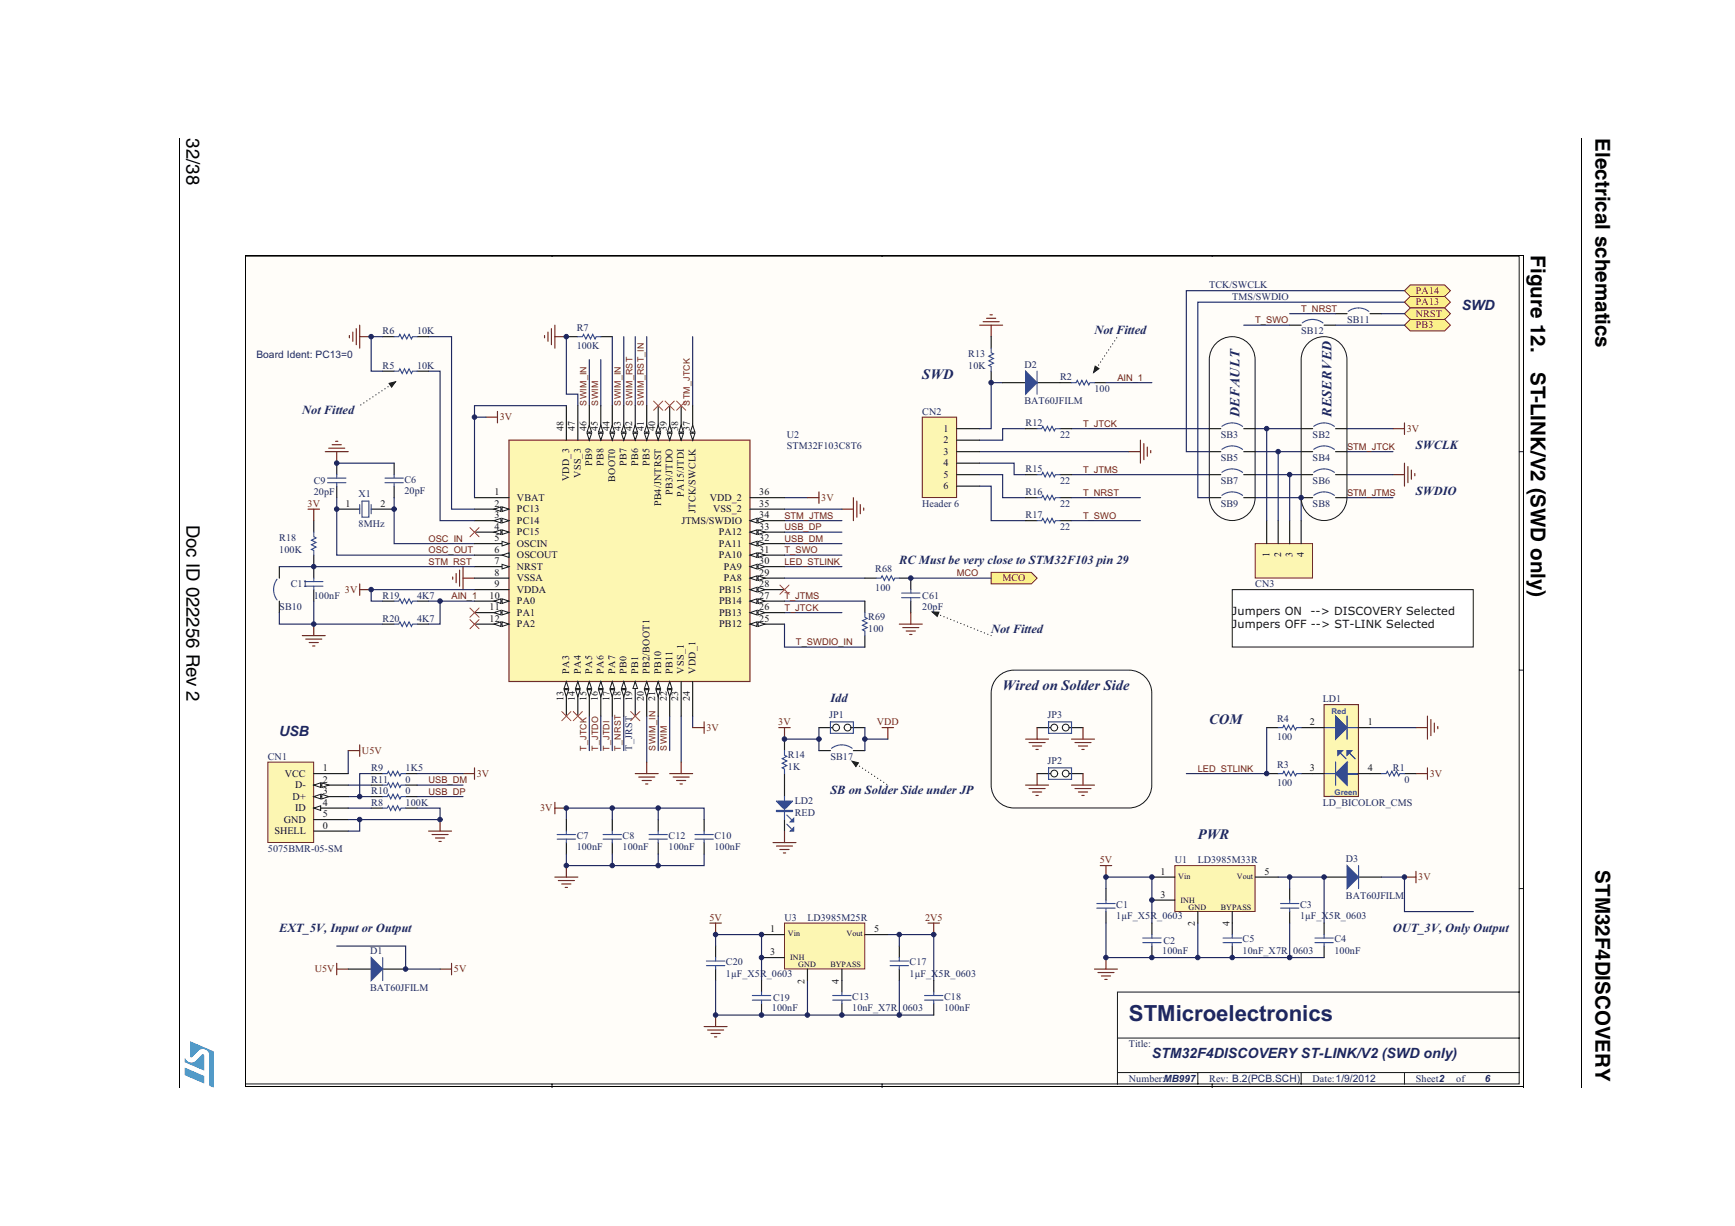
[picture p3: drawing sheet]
<svg xmlns="http://www.w3.org/2000/svg" width="297mm" height="210mm" viewBox="0 0 297 210" stroke-linecap="round" stroke-linejoin="round" font-family="sans-serif">
<defs><g id="words">
<text font-size="3.8" fill="#1e2760" x="193.3" y="174.9">STMicroelectronics</text>
<g font-size="3.5">
<text x="273.2" y="23.7" transform="rotate(90 273.2 23.7)">Electrical schematics</text>
<text x="262.1" y="43.7" transform="rotate(90 262.1 43.7)">Figure 12.</text>
<text x="262.1" y="63.7" transform="rotate(90 262.1 63.7)">ST-LINK/V2 (SWD only)</text>
<text x="273.2" y="149" transform="rotate(90 273.2 149)">STM32F4DISCOVERY</text>
</g>
<g font-size="3.2">
<text x="31.9" y="23.7" transform="rotate(90 31.9 23.7)">32/38</text>
<text x="31.9" y="89.8" transform="rotate(90 31.9 89.8)">Doc ID 022256 Rev 2</text>
</g>
<g font-size="2.5" fill="#1e2760">
<text x="157.9" y="65">SWD</text>
<text x="171.7" y="118.1">Wired on Solder Side</text>
<text x="207" y="124">COM</text>
<text x="205.1" y="143.7">PWR</text>
</g>
<g font-size="2.4" fill="#1e2760">
<text x="250.3" y="53.1">SWD</text>
<text x="212.2" y="71.4" transform="rotate(-90 212.2 71.4)">DEFAULT</text>
<text x="227.9" y="71.4" transform="rotate(-90 227.9 71.4)">RESERVED</text>
<text x="47.8" y="126">USB</text>
<text x="197.2" y="181.1">STM32F4DISCOVERYST-LINK/V2 (SWD only)</text>
</g>
<g font-size="2.1" fill="#1e2760">
<text x="187.4" y="57.2">Not Fitted</text>
<text x="51.8" y="71">Not Fitted</text>
<text x="242.4" y="76.9">SWCLK</text>
<text x="242.4" y="84.7">SWDIO</text>
<text x="154" y="96.5">RC Must be veryclose to STM32F103 pin 29</text>
<text x="169.7" y="108.4">Not Fitted</text>
<text x="142.2" y="120.2">Idd</text>
<text x="142.2" y="135.9">SB on Solder Side under JP</text>
<text x="47.8" y="159.5">EXT_5V, Input or Output</text>
<text x="238.5" y="159.5">OUT_3V, OnlyOutput</text>
</g>
<g font-size="1.9" fill="#151717">
<text x="211" y="105.2">Jumpers ON</text>
<text x="211" y="107.6">Jumpers OFF --&gt; ST-LINK Selected</text>
<text x="224.3" y="105.2">--&gt; DISCOVERY Selected</text>
</g>
<text font-size="1.8" fill="#1e2760" x="43.9" y="61.2">Board Ident: PC13=0</text>
<g font-size="1.7" fill="#1e2760">
<text x="207" y="49.3">TCK/SWCLK</text>
<text x="211" y="51.3">TMS/SWDIO</text>
<text x="65.5" y="57.2">R6</text>
<text x="71.4" y="57.2">10K</text>
<text x="98.7" y="56.6">R7</text>
<text x="98.7" y="59.8">100K</text>
<text x="222.8" y="57.2">SB12</text>
<text x="230.6" y="55.2">SB11</text>
<text x="65.5" y="63.1">R5</text>
<text x="71.4" y="63.1">10K</text>
<text x="165.8" y="61.2">R13</text>
<text x="165.8" y="63.1">10K</text>
<text x="175.4" y="62.9">D2</text>
<text x="181.5" y="65.1">R2</text>
<text x="157.9" y="71">CN2</text>
<text x="175.4" y="69.2">BAT60JFILM</text>
<text x="187.4" y="67.1">100</text>
<text x="134.7" y="74.9">U2</text>
<text x="134.7" y="76.9">STM32F103C8T6</text>
<text x="175.6" y="73">R12</text>
<text x="181.5" y="74.9">22</text>
<text x="209" y="74.9">SB3</text>
<text x="224.7" y="74.9">SB2</text>
<text x="53.7" y="82.8">C9</text>
<text x="69.2" y="82.6">C6</text>
<text x="175.6" y="80.8">R15</text>
<text x="181.5" y="82.8">22</text>
<text x="209" y="78.9">SB5</text>
<text x="209" y="82.8">SB7</text>
<text x="224.7" y="78.9">SB4</text>
<text x="224.7" y="82.8">SB6</text>
<text x="53.7" y="84.8">20pF</text>
<text x="61.4" y="85.2">X1</text>
<text x="69.2" y="84.6">20pF</text>
<text x="157.9" y="86.7">Header 6</text>
<text x="175.6" y="84.8">R16</text>
<text x="175.6" y="88.7">R17</text>
<text x="181.5" y="86.7">22</text>
<text x="209" y="86.7">SB9</text>
<text x="224.7" y="86.7">SB8</text>
<text x="47.8" y="92.7">R18</text>
<text x="47.8" y="94.6">100K</text>
<text x="61.4" y="90.3">8MHz</text>
<text x="181.5" y="90.7">22</text>
<text x="49.8" y="100.5">C11</text>
<text x="149.8" y="98">R68</text>
<text x="149.8" y="101.1">100</text>
<text x="214.9" y="100.5">CN3</text>
<text x="47.8" y="104.5">SB10</text>
<text x="53.7" y="102.5">100nF</text>
<text x="65.5" y="102.5">R19</text>
<text x="65.5" y="106.4">R20</text>
<text x="71.4" y="102.5">4K7</text>
<text x="71.4" y="106.4">4K7</text>
<text x="148.7" y="106.2">R69</text>
<text x="157.9" y="102.5">C61</text>
<text x="157.9" y="104.5">20pF</text>
<text x="148.7" y="108.2">100</text>
<text x="142" y="123">JP1</text>
<text x="179.3" y="123">JP3</text>
<text x="218.6" y="123.6">R4</text>
<text x="226.5" y="120.2">LD1</text>
<text x="45.9" y="130.1">CN1</text>
<text x="108.3" y="128.5" transform="rotate(-90 108.3 128.5)">T_JRST</text>
<text x="134.9" y="129.9">R14</text>
<text x="134.9" y="131.8">1K</text>
<text x="142.2" y="130.1">SB17</text>
<text x="179.3" y="130.8">JP2</text>
<text x="218.6" y="126.7">100</text>
<text x="218.6" y="131.4">R3</text>
<text x="63.5" y="132">R9</text>
<text x="63.5" y="136">R10</text>
<text x="63.5" y="137.9">R8</text>
<text x="63.5" y="134">R11</text>
<text x="69.4" y="137.9">100K</text>
<text x="69.4" y="136">0</text>
<text x="69.4" y="134">0</text>
<text x="69.4" y="132">1K5</text>
<text x="136.1" y="137.7">LD2</text>
<text x="218.6" y="134.6">100</text>
<text x="226.5" y="137.9">LD_BICOLOR_CMS</text>
<text x="238.5" y="132">R1</text>
<text x="240.5" y="134">0</text>
<text x="98.7" y="143.6">C7</text>
<text x="106.6" y="143.6">C8</text>
<text x="114.5" y="143.6">C12</text>
<text x="122.3" y="143.6">C10</text>
<text x="136.1" y="139.7">RED</text>
<text x="45.9" y="145.8">5075BMR-05-SM</text>
<text x="98.7" y="145.6">100nF</text>
<text x="106.6" y="145.6">100nF</text>
<text x="114.5" y="145.6">100nF</text>
<text x="122.3" y="145.6">100nF</text>
<text x="201.1" y="147.8">U1</text>
<text x="205.1" y="147.8">LD3985M33R</text>
<text x="230.4" y="147.6">D3</text>
<text x="191.1" y="155.5">C1</text>
<text x="222.6" y="155.5">C3</text>
<text x="230.4" y="153.9">BAT60JFILM</text>
<text x="134.3" y="157.6">U3</text>
<text x="138.2" y="157.6">LD3985M25R</text>
<text x="191.1" y="157.4">1μF_X5R_0603</text>
<text x="199.2" y="161.6">C2</text>
<text x="212.7" y="161.4">C5</text>
<text x="222.6" y="157.4">1μF_X5R_0603</text>
<text x="228.5" y="161.4">C4</text>
<text x="63.4" y="163.3">D1</text>
<text x="124.3" y="165.3">C20</text>
<text x="124.3" y="167.3">1μF_X5R_0603</text>
<text x="155.7" y="165.3">C17</text>
<text x="155.7" y="167.3">1μF_X5R_0603</text>
<text x="199" y="163.3">100nF</text>
<text x="212.7" y="163.3">10nF_X7R_0603</text>
<text x="228.5" y="163.3">100nF</text>
<text x="63.4" y="169.6">BAT60JFILM</text>
<text x="132.1" y="173.2">100nF</text>
<text x="132.3" y="171.4">C19</text>
<text x="145.9" y="171.2">C13</text>
<text x="145.9" y="173.2">10nF_X7R_0603</text>
<text x="161.6" y="171.2">C18</text>
<text x="161.6" y="173.2">100nF</text>
<text x="193.3" y="179.3">Title:</text>
<text x="193.3" y="185.2">Number:MB997</text>
<text x="207" y="185.2">Rev: B.2(PCB.SCH)</text>
<text x="224.7" y="185.2">Date:1/9/2012</text>
<text x="242.4" y="185.2">Sheet2</text>
<text x="249.3" y="185.2">of</text>
<text x="254.2" y="185.2">6</text>
</g>
<g font-size="1.7" fill="#701f1e">
<text x="242.4" y="52.3">PA13</text>
<text x="242.4" y="50.3">PA14</text>
<text x="242.4" y="54.3">NRST</text>
<text x="242.4" y="56.2">PB3</text>
<text x="85.6" y="72">3V</text>
<text x="240.8" y="74">3V</text>
<text x="52.7" y="86.7">3V</text>
<text x="140.6" y="85.8">3V</text>
<text x="59" y="101.5">3V</text>
<text x="171.6" y="99.5">MCO</text>
<text x="120.9" y="125.1">3V</text>
<text x="133.2" y="124.1">3V</text>
<text x="150.1" y="124.1">VDD</text>
<text x="62" y="129.1">U5V</text>
<text x="81.6" y="133">3V</text>
<text x="244.8" y="133">3V</text>
<text x="92.5" y="138.9">3V</text>
<text x="188.3" y="147.8">5V</text>
<text x="242.8" y="150.7">3V</text>
<text x="121.5" y="157.6">5V</text>
<text x="158.4" y="157.6">2V5</text>
<text x="53.9" y="166.5">U5V</text>
<text x="77.7" y="166.5">5V</text>
</g>
<g font-size="1.7" fill="#151717">
<text x="96.5" y="73.8" transform="rotate(-90 96.5 73.8)">48</text>
<text x="98.4" y="73.8" transform="rotate(-90 98.4 73.8)">47</text>
<text x="100.4" y="73.8" transform="rotate(-90 100.4 73.8)">46</text>
<text x="102.4" y="73.8" transform="rotate(-90 102.4 73.8)">45</text>
<text x="104.3" y="73.8" transform="rotate(-90 104.3 73.8)">44</text>
<text x="106.3" y="73.8" transform="rotate(-90 106.3 73.8)">43</text>
<text x="108.3" y="73.8" transform="rotate(-90 108.3 73.8)">42</text>
<text x="110.2" y="73.8" transform="rotate(-90 110.2 73.8)">41</text>
<text x="112.2" y="73.8" transform="rotate(-90 112.2 73.8)">40</text>
<text x="114.2" y="73.8" transform="rotate(-90 114.2 73.8)">39</text>
<text x="116.1" y="73.8" transform="rotate(-90 116.1 73.8)">38</text>
<text x="118.1" y="73.8" transform="rotate(-90 118.1 73.8)">37</text>
<text x="161.5" y="74">1</text>
<text x="161.5" y="75.9">2</text>
<text x="161.5" y="77.9">3</text>
<text x="97.4" y="82.4" transform="rotate(-90 97.4 82.4)">VDD_3</text>
<text x="99.4" y="81.8" transform="rotate(-90 99.4 81.8)">VSS_3</text>
<text x="101.4" y="79.8" transform="rotate(-90 101.4 79.8)">PB9</text>
<text x="103.3" y="79.8" transform="rotate(-90 103.3 79.8)">PB8</text>
<text x="105.3" y="82.5" transform="rotate(-90 105.3 82.5)">BOOT0</text>
<text x="107.3" y="79.8" transform="rotate(-90 107.3 79.8)">PB7</text>
<text x="109.2" y="79.8" transform="rotate(-90 109.2 79.8)">PB6</text>
<text x="111.2" y="79.8" transform="rotate(-90 111.2 79.8)">PB5</text>
<text x="161.5" y="79.9">4</text>
<text x="161.5" y="81.8">5</text>
<text x="161.5" y="83.8">6</text>
<text x="59.1" y="86.7">1</text>
<text x="65.1" y="86.7">2</text>
<text x="84.7" y="84.8">1</text>
<text x="84.7" y="86.7">2</text>
<text x="84.7" y="88.7">3</text>
<text x="88.5" y="85.8">VBAT</text>
<text x="88.5" y="87.7">PC13</text>
<text x="88.5" y="89.7">PC14</text>
<text x="113.2" y="86.7" transform="rotate(-90 113.2 86.7)">PB4/JNTRST</text>
<text x="115.1" y="84.7" transform="rotate(-90 115.1 84.7)">PB3/JTDO</text>
<text x="116.7" y="89.7">JTMS/SWDIO</text>
<text x="117.1" y="85" transform="rotate(-90 117.1 85)">PA15/JTDI</text>
<text x="119.1" y="87.8" transform="rotate(-90 119.1 87.8)">JTCK/SWCLK</text>
<text x="121.5" y="85.8">VDD_2</text>
<text x="122.1" y="87.7">VSS_2</text>
<text x="130" y="84.8">36</text>
<text x="130" y="88.7">34</text>
<text x="130" y="86.7">35</text>
<text x="84.7" y="90.7">4</text>
<text x="84.7" y="92.7">5</text>
<text x="84.7" y="94.6">6</text>
<text x="88.5" y="91.7">PC15</text>
<text x="88.5" y="93.6">OSCIN</text>
<text x="88.5" y="95.6">OSCOUT</text>
<text x="123.1" y="91.7">PA12</text>
<text x="123.1" y="95.6">PA10</text>
<text x="123.1" y="93.6">PA11</text>
<text x="130" y="90.7">33</text>
<text x="130" y="94.6">31</text>
<text x="130" y="92.7">32</text>
<text x="217.3" y="95.4" transform="rotate(-90 217.3 95.4)">1</text>
<text x="219.3" y="95.4" transform="rotate(-90 219.3 95.4)">2</text>
<text x="221.3" y="95.4" transform="rotate(-90 221.3 95.4)">3</text>
<text x="223.2" y="95.4" transform="rotate(-90 223.2 95.4)">4</text>
<text x="84.7" y="96.6">7</text>
<text x="84.7" y="98.6">8</text>
<text x="84.7" y="100.5">9</text>
<text x="88.5" y="97.6">NRST</text>
<text x="88.5" y="99.5">VSSA</text>
<text x="88.5" y="101.5">VDDA</text>
<text x="123.1" y="101.5">PB15</text>
<text x="123.9" y="99.5">PA8</text>
<text x="123.9" y="97.6">PA9</text>
<text x="130" y="98.6">29</text>
<text x="130" y="96.6">30</text>
<text x="130" y="100.5">28</text>
<text x="83.8" y="102.5">10</text>
<text x="83.8" y="104.5">11</text>
<text x="83.8" y="106.4">12</text>
<text x="88.5" y="103.5">PA0</text>
<text x="88.5" y="105.4">PA1</text>
<text x="88.5" y="107.4">PA2</text>
<text x="123.1" y="107.4">PB12</text>
<text x="123.1" y="105.4">PB13</text>
<text x="123.1" y="103.5">PB14</text>
<text x="130" y="106.4">25</text>
<text x="130" y="104.5">26</text>
<text x="130" y="102.5">27</text>
<text x="97.4" y="115.3" transform="rotate(-90 97.4 115.3)">PA3</text>
<text x="99.4" y="115.3" transform="rotate(-90 99.4 115.3)">PA4</text>
<text x="101.4" y="115.3" transform="rotate(-90 101.4 115.3)">PA5</text>
<text x="103.3" y="115.3" transform="rotate(-90 103.3 115.3)">PA6</text>
<text x="105.3" y="115.3" transform="rotate(-90 105.3 115.3)">PA7</text>
<text x="107.3" y="115.3" transform="rotate(-90 107.3 115.3)">PB0</text>
<text x="109.2" y="115.3" transform="rotate(-90 109.2 115.3)">PB1</text>
<text x="111.2" y="115.3" transform="rotate(-90 111.2 115.3)">PB2/BOOT1</text>
<text x="113.2" y="115.3" transform="rotate(-90 113.2 115.3)">PB10</text>
<text x="115.1" y="115.3" transform="rotate(-90 115.1 115.3)">PB11</text>
<text x="117.1" y="115.3" transform="rotate(-90 117.1 115.3)">VSS_1</text>
<text x="119.1" y="115.3" transform="rotate(-90 119.1 115.3)">VDD_1</text>
<text x="96.5" y="120.1" transform="rotate(-90 96.5 120.1)">13</text>
<text x="98.4" y="120.1" transform="rotate(-90 98.4 120.1)">14</text>
<text x="100.4" y="120.1" transform="rotate(-90 100.4 120.1)">15</text>
<text x="102.4" y="120.1" transform="rotate(-90 102.4 120.1)">16</text>
<text x="104.3" y="120.1" transform="rotate(-90 104.3 120.1)">17</text>
<text x="106.3" y="120.1" transform="rotate(-90 106.3 120.1)">18</text>
<text x="108.3" y="120.1" transform="rotate(-90 108.3 120.1)">19</text>
<text x="110.2" y="120.1" transform="rotate(-90 110.2 120.1)">20</text>
<text x="112.2" y="120.1" transform="rotate(-90 112.2 120.1)">21</text>
<text x="114.2" y="120.1" transform="rotate(-90 114.2 120.1)">22</text>
<text x="116.1" y="120.1" transform="rotate(-90 116.1 120.1)">23</text>
<text x="118.1" y="120.1" transform="rotate(-90 118.1 120.1)">24</text>
<text x="224.2" y="124.1">2</text>
<text x="234.2" y="124.1">1</text>
<text x="48.8" y="133">VCC</text>
<text x="50.1" y="136.9">D+</text>
<text x="50.5" y="135">D-</text>
<text x="55.3" y="134">2</text>
<text x="55.3" y="137.9">4</text>
<text x="55.3" y="132">1</text>
<text x="55.3" y="136">3</text>
<text x="224.2" y="132">3</text>
<text x="234.2" y="132">4</text>
<text x="47" y="142.9">SHELL</text>
<text x="48.6" y="140.9">GND</text>
<text x="50.5" y="138.9">ID</text>
<text x="55.3" y="139.9">5</text>
<text x="55.3" y="141.9">0</text>
<text x="198.7" y="149.7">1</text>
<text x="216.5" y="149.7">5</text>
<text x="198.7" y="153.7">3</text>
<text x="131.9" y="159.6">1</text>
<text x="149.6" y="159.6">5</text>
<text x="204.6" y="158.6" transform="rotate(-90 204.6 158.6)">2</text>
<text x="210.5" y="158.6" transform="rotate(-90 210.5 158.6)">4</text>
<text x="131.9" y="163.5">3</text>
<text x="137.7" y="168.4" transform="rotate(-90 137.7 168.4)">2</text>
<text x="143.6" y="168.4" transform="rotate(-90 143.6 168.4)">4</text>
</g>
<g font-size="1.6" fill="#701f1e">
<text x="222.8" y="53.4">T_NRST</text>
<text x="214.9" y="55.3">T_SWO</text>
<text x="191.3" y="65.2">AIN_1</text>
<text x="185.4" y="73.1">T_JTCK</text>
<text x="230.6" y="77">STM_JTCK</text>
<text x="185.4" y="80.9">T_JTMS</text>
<text x="134.3" y="88.8">STM_JTMS</text>
<text x="185.4" y="84.9">T_NRST</text>
<text x="185.4" y="88.8">T_SWO</text>
<text x="230.6" y="84.9">STM_JTMS</text>
<text x="73.4" y="92.7">OSC_IN</text>
<text x="73.4" y="94.7">OSC_OUT</text>
<text x="134.3" y="92.7">USB_DM</text>
<text x="134.3" y="90.8">USB_DP</text>
<text x="134.3" y="94.7">T_SWO</text>
<text x="73.4" y="96.7">STM_RST</text>
<text x="134.3" y="96.7">LED_STLINK</text>
<text x="163.8" y="98.7">MCO</text>
<text x="77.3" y="102.6">AIN_1</text>
<text x="134.3" y="104.6">T_JTCK</text>
<text x="134.3" y="102.6">T_JTMS</text>
<text x="136.3" y="110.5">T_SWDIO_IN</text>
<text x="73.4" y="134.1">USB_DM</text>
<text x="73.4" y="136.1">USB_DP</text>
<text x="205.1" y="132.1">LED_STLINK</text>
</g>
<g font-size="1.5" fill="#701f1e">
<text x="100.4" y="69.5" transform="rotate(-90 100.4 69.5)">SWIM_IN</text>
<text x="102.4" y="69.5" transform="rotate(-90 102.4 69.5)">SWIM</text>
<text x="106.3" y="69.5" transform="rotate(-90 106.3 69.5)">SWIM_IN</text>
<text x="108.3" y="69.5" transform="rotate(-90 108.3 69.5)">SWIM_RST</text>
<text x="110.2" y="69.5" transform="rotate(-90 110.2 69.5)">SWIM_RST_IN</text>
<text x="118.1" y="69.5" transform="rotate(-90 118.1 69.5)">STM_JTCK</text>
<text x="100.4" y="128.5" transform="rotate(-90 100.4 128.5)">T_JTCK</text>
<text x="102.4" y="128.5" transform="rotate(-90 102.4 128.5)">T_JTDO</text>
<text x="104.3" y="128.5" transform="rotate(-90 104.3 128.5)">T_JTDI</text>
<text x="106.3" y="128.5" transform="rotate(-90 106.3 128.5)">T_NRST</text>
<text x="112.2" y="128.5" transform="rotate(-90 112.2 128.5)">SWIM_IN</text>
<text x="114.2" y="128.5" transform="rotate(-90 114.2 128.5)">SWIM</text>
</g>
<g font-size="1.4" fill="#3353a4">
<text x="228" y="122.3">Red</text>
<text x="227.7" y="136">_Green</text>
</g>
<g font-size="1.4" fill="#151717">
<text x="201.7" y="150.4">Vin</text>
<text x="202.1" y="154.5">INH</text>
<text x="203.5" y="155.7">GND</text>
<text x="209" y="155.7">BYPASS</text>
<text x="211.8" y="150.4">Vout</text>
<text x="134.9" y="160.3">Vin</text>
<text x="144.9" y="160.3">Vout</text>
<text x="135.3" y="164.4">INH</text>
<text x="136.7" y="165.6">GND</text>
<text x="142.2" y="165.6">BYPASS</text>
</g>
</g></defs>
<g fill="#009ad9">
<path d="M31.6 182.8l3.4 1.4v1.3l-3.4-1.4z"/>
<path d="M32.5 178.3l4.1 1.7v6.2l-.7-.3v-5.2a1.13 1.13 0 0 0-.8-1 1.13 1.13 0 0 0-1.2 .3l-1 1-.3-.1z"/>
<path d="M31.7 181.2a1.18 1.18 0 0 0 1.8 .4l1.1-1.1 .3 .1 .1 2.7-3.4-1.4z"/>
</g>
<path d="M30.6 23.6l.2 .1zM270.6 23.6l.2 .1z" fill="#000"/>
<path d="M30.7 23.7v162.6M270.7 23.7v162.6" fill="none" stroke="#000" stroke-width=".17"/>
<path d="M42 43.6h218.9v142.6h-218.9z" fill="#fff"/>
<g fill="#fffdf9">
<path d="M42 43.6h218.9v142.6h-218.9z"/>
<path d="M42 43.9h218.1v141.7h-218.1z"/>
</g>
<g fill="none" stroke="#151717" stroke-width=".17">
<path d="M42 43.9h218.1v141.7h-218.1M94.5 43.6v.3M151 43.6v.3M207.5 43.6v.3M260.1 77.3h.8M260.1 114.7h.8M260.1 152.1h.8M191.3 177.7h68.8M260.1 169.9h-68.8v15.7M94.5 185.6v.6M151 185.6v.6M191.3 183.6h68.8"/>
<path d="M205.1 183.6v2M207.5 185.6v.6M222.8 183.6v2M240.5 183.6v2"/>
</g>
<g fill="none" stroke="#151717" stroke-width=".2">
<path d="M97 57.6h1.9M102.9 57.6h1.9M57.7 79.3v2M67.5 79.3v2M53.7 89.1v2M53.7 95v4M57.7 83.2v2M57.7 87.2h3.9M63.5 87.2h4M67.5 83.2v2M53.7 101v1.9M65.5 102.9h2"/>
<path d="M65.5 106.9h2M71.4 102.9h2M71.4 106.9h2M63.5 132.4h2M63.5 136.4h2M63.5 138.4h2M69.4 132.4h2M69.4 136.4h2M69.4 138.4h2"/>
</g>
<g fill="none" stroke="#3353a4" stroke-width=".2">
<path d="M98.9 57.6h.8l.2-.4 .4 .8 .4-.8 .4 .8 .4-.8 .4 .8 .2-.4h.8M52.1 99.6h3.2M53.7 91.1v.8l.4 .2-.8 .4 .8 .4-.8 .4 .8 .4-.8 .4 .4 .2v.7M53.7 99v.6M56.1 82.6h3.1M56.1 81.9h3.1M57.7 81.3v.6M57.7 82.6v.6M61.6 86.4v1.6M62 85.8h1.2v2.7h-1.2zM63.5 86.4v1.6M65.9 82.6h3.2"/>
<path d="M65.9 81.9h3.2M67.5 81.3v.6M67.5 82.6v.6M52.1 100.4h3.2M53.7 100.4v.6M67.5 102.9h.8l.2-.4 .4 .8 .3-.8 .4 .8 .4-.8 .4 .8 .2-.4h.8M67.5 106.9h.8l.2-.4 .4 .8 .3-.8 .4 .8 .4-.8 .4 .8 .2-.4h.8M65.5 132.4h.8l.2-.3 .4 .7 .4-.7 .4 .7 .4-.7 .4 .7 .2-.4h.7M65.5 136.4h.8l.2-.4 .4 .8 .4-.8 .4 .8 .4-.8 .4 .8 .2-.4h.7M65.5 138.4h.8l.2-.4 .4 .7 .4-.7 .4 .7 .4-.7 .4 .7 .2-.3h.7"/>
</g>
<g fill="none" stroke="#701f1e" stroke-width=".2">
<path d="M93.2 57.4v.4M93.8 56.9v1.5M94.4 56.3v2.7M95 55.7v3.9M95 57.6h2M55.7 77.3h3.9M56.3 76.7h2.7M56.9 76.1h1.5M57.5 75.6h.3M57.7 77.3v2M83.2 71.4h2M85.2 70.4v2"/>
<path d="M61.6 100v1.9M77.5 98.8v.4M78.1 98.2v1.6M78.7 97.6v2.8M79.3 99h1.9M79.3 97v4M138.2 85.2h2M140.2 84.2v2M144.1 87.2h2M146.1 85.2v3.9M146.7 85.8v2.7M147.3 86.4v1.6"/>
<path d="M147.9 87v.4M51.8 108.8h3.9M52.3 109.4h2.8M52.9 110h1.6M53.5 110.6h.4M53.7 106.9v1.9M61.6 101h1.9M79.3 132.4h1.9M81.2 131.5v1.9M108.8 132.4h3.9M109.3 133h2.8M109.9 133.6h1.6"/>
<path d="M110.5 134.2h.4M110.7 130.5v1.9M114.7 132.4h3.9M115.2 133h2.8M115.8 133.6h1.6M116.4 134.2h.4M116.6 130.5v1.9M118.6 124.6h1.9M120.5 123.6v2M73.4 142.3h3.9M74 142.9h2.7M74.6 143.5h1.5"/>
<path d="M75.1 144.1h.4M75.3 140.3v2"/>
</g>
<g fill="none" stroke="#1e2760" stroke-width=".2">
<path d="M97 57.6v9.9h1.9v2M104.8 57.6v11.9M106.8 57.6v11.9M108.8 57.6v11.9M110.7 57.6v11.9M118.6 57.6v11.9M100.9 61.6v7.9M102.9 61.6v7.9M57.7 85.2v9.8h23.5M67.5 85.2v7.9h13.7M134.3 93.1h9.8M134.3 91.1h9.8"/>
<path d="M134.3 95h9.8M134.3 89.1h9.8M134.3 85.2h3.9M134.3 97h9.8M134.3 87.2h9.8M134.3 104.9h9.8M134.3 102.9h13.8M59.6 134.4h3.9M59.6 136.4h3.9M59.6 128.5v3.9M59.6 138.4h3.9M63.5 132.4h-1.9v4"/>
<path d="M71.4 134.4h7.9M71.4 136.4h7.9M100.9 122.6v5.9M102.9 122.6v5.9M104.8 122.6v5.9M106.8 122.6v5.9M110.7 122.6v7.9M112.7 122.6v5.9M114.7 122.6v5.9M116.6 122.6v7.9M118.6 122.6v2"/>
</g>
<path d="M45.9 130.5h7.8v13.7h-7.8z" fill="#fcf6b2"/>
<path d="M45.9 130.5h7.8v13.7h-7.8z" fill="none" stroke="#701f1e" stroke-width=".17"/>
<path d="M53.7 132.4h5.9M53.7 134.4h5.9" fill="none" stroke="#151717" stroke-width=".2"/>
<path d="M53.7 134.4l1.2-.4v.8z" fill="#fffdf9"/>
<path d="M53.7 134.4l1.2-.4v.8z" fill="none" stroke="#151717" stroke-width=".17"/>
<path d="M55.1 134l1.2 .4-1.2 .4z" fill="#fffdf9"/>
<path d="M55.1 134l1.2 .4-1.2 .4z" fill="none" stroke="#151717" stroke-width=".17"/>
<path d="M53.7 136.4h5.9" fill="none" stroke="#151717" stroke-width=".2"/>
<path d="M53.7 136.4l1.2-.4v.8z" fill="#fffdf9"/>
<path d="M53.7 136.4l1.2-.4v.8z" fill="none" stroke="#151717" stroke-width=".17"/>
<path d="M55.1 136l1.2 .4-1.2 .4z" fill="#fffdf9"/>
<path d="M55.1 136l1.2 .4-1.2 .4z" fill="none" stroke="#151717" stroke-width=".17"/>
<path d="M53.7 138.4h5.9" fill="none" stroke="#151717" stroke-width=".2"/>
<path d="M53.7 138.4l1.2-.4v.7z" fill="#fffdf9"/>
<path d="M53.7 138.4l1.2-.4v.7z" fill="none" stroke="#151717" stroke-width=".17"/>
<path d="M134.3 126.5v2M134.3 132.4v2M53.7 140.3h5.9M53.7 142.3h5.9" fill="none" stroke="#151717" stroke-width=".2"/>
<path d="M59.6 128.5h2M61.6 127.5v2M240.5 150.2h1.9M242.4 149.2v2M57.7 164.9v2M57.7 165.9h1.9M75.3 165.9h2M77.3 164.9v2" fill="none" stroke="#701f1e" stroke-width=".2"/>
<path d="M57.7 162h11.7v3.9h5.9" fill="none" stroke="#1e2760" stroke-width=".2"/>
<path d="M134.3 128.5v.8l.4 .2-.8 .4 .8 .4-.8 .4 .8 .4-.8 .4 .4 .2v.7M134.7 139.5l.8 .8M134.7 141.1l.8 .8" fill="none" stroke="#3353a4" stroke-width=".2"/>
<path d="M135.9 140.1v.6h-.6z" fill="#3353a4"/>
<path d="M135.9 140.1v.6h-.6z" fill="none" stroke="#3353a4" stroke-width=".2"/>
<path d="M135.9 141.7v.6h-.6z" fill="#3353a4"/>
<g fill="none" stroke="#3353a4" stroke-width=".2">
<path d="M132.9 138.7h2.8v.2h-2.8zM133.1 137.4h2.4M133.3 137.2v.4h2v-.4M133.5 137.2v.6h1.6v-.6M133.7 137.2v.8h1.2v-.8M133.9 137.2v1h.8v-1M134.1 138.4l-1.2-1.2h2.8l-1.2 1.2M134.1 138.4h.4M134.1 138.7v.2M134.1 137.2v1.2M134.3 136.4v3.9M134.5 138.7v.2"/>
<path d="M134.5 137.2v1.2M135.9 141.7v.6h-.6z"/>
</g>
<path d="M134.3 134.4v2M177.6 124.6h3.5M134.3 140.3v2" fill="none" stroke="#151717" stroke-width=".2"/>
<path d="M132.3 144.3h4M132.9 144.9h2.8M133.5 145.4h1.6M134.1 146h.4M134.3 142.3v2M188.4 148.2h1.9M189.3 148.2v2" fill="none" stroke="#701f1e" stroke-width=".2"/>
<circle cx="180.5" cy="124.6" r=".58" fill="#fffdf9"/>
<circle cx="180.5" cy="124.6" r=".58" fill="none" stroke="#151717" stroke-width=".17"/>
<path d="M181.9 124.6h3.5" fill="none" stroke="#151717" stroke-width=".2"/>
<circle cx="182.5" cy="124.6" r=".58" fill="#fffdf9"/>
<g fill="none" stroke="#151717" stroke-width=".17">
<path d="M170.8 115.9a3.9 3.9 0 0 1 2.8-1.2h19.7a3.9 3.9 0 0 1 3.9 4v15.7a3.9 3.9 0 0 1-3.9 3.9h-19.7a3.9 3.9 0 0 1-3.9-3.9v-15.7a3.9 3.9 0 0 1 1.1-2.8z"/>
<circle cx="182.5" cy="124.6" r=".58"/>
</g>
<path d="M179.5 123.6h3.9v2h-3.9z" fill="none" stroke="#3353a4" stroke-width=".2"/>
<path d="M175.6 126.5h3.9M176.2 127.1h2.7M176.8 127.7h1.5M177.4 128.3h.3M177.6 124.6v1.9M183.4 126.5h4M184 127.1h2.8M184.6 127.7h1.6M185.2 128.3h.4M185.4 124.6v1.9" fill="none" stroke="#701f1e" stroke-width=".2"/>
<path d="M177.6 132.4h3.5" fill="none" stroke="#151717" stroke-width=".2"/>
<circle cx="180.5" cy="132.4" r=".58" fill="#fffdf9"/>
<circle cx="180.5" cy="132.4" r=".58" fill="none" stroke="#151717" stroke-width=".17"/>
<path d="M181.9 132.4h3.5" fill="none" stroke="#151717" stroke-width=".2"/>
<circle cx="182.5" cy="132.4" r=".58" fill="#fffdf9"/>
<circle cx="182.5" cy="132.4" r=".58" fill="none" stroke="#151717" stroke-width=".17"/>
<g fill="none" stroke="#3353a4" stroke-width=".2">
<path d="M179.5 131.5h3.9v1.9h-3.9zM95.4 142.9h3.1M95.4 143.7h3.1M97 142.3v.6M97 143.7v.6M103.3 143.7h3.1M103.3 142.9h3.1M104.8 142.3v.6M104.8 143.7v.6M111.1 143.7h3.2M111.1 142.9h3.2M112.7 142.3v.6"/>
<path d="M112.7 143.7v.6M119 142.9h3.1M119 143.7h3.1M120.5 142.3v.6M120.5 143.7v.6"/>
</g>
<g fill="none" stroke="#701f1e" stroke-width=".2">
<path d="M95 137.4v1.9M95 138.4h2M175.6 134.4h3.9M176.2 135h2.7M176.8 135.6h1.5M177.4 136.2h.3M177.6 132.4v2M183.4 134.4h4M184 135h2.8M184.6 135.6h1.6M185.2 136.2h.4M185.4 132.4v2"/>
<path d="M95 150.2h3.9M95.6 150.8h2.7M96.2 151.3h1.5M96.8 151.9h.4M97 148.2v2"/>
</g>
<path d="M97 140.3v2M97 144.3v1.9M104.8 140.3v2M104.8 144.3v1.9M112.7 140.3v2M112.7 144.3v1.9M120.5 140.3v2M120.5 144.3v1.9" fill="none" stroke="#151717" stroke-width=".2"/>
<path d="M104.8 138.4v1.9M112.7 138.4h7.9v1.9M97 146.2v2h23.6v-2M97 140.3v-1.9h15.7v1.9M104.8 146.2v2M112.7 146.2v2" fill="none" stroke="#1e2760" stroke-width=".2"/>
<path d="M211 101h41.2v9.8h-41.2z" fill="#fff"/>
<path d="M211 101h41.2v9.8h-41.2z" fill="none" stroke="#151717" stroke-width=".17"/>
<path d="M87.2 75.5h41.1v41.1h-41.1z" fill="#fdf7b2"/>
<path d="M87 75.3h41.5v41.5h-41.5zM87.2 75.5v41.1h41.1v-41.1zM87.1 75.4h.1z" fill="#701f1e"/>
<path d="M81.2 85.2h5.9M104.8 116.7v5.9" fill="none" stroke="#151717" stroke-width=".2"/>
<path d="M104.8 116.7l.4 1.2h-.8z" fill="#fffdf9"/>
<path d="M104.8 116.7l.4 1.2h-.8z" fill="none" stroke="#151717" stroke-width=".17"/>
<path d="M104.4 118.1h.8l-.4 1.2z" fill="#fffdf9"/>
<path d="M104.4 118.1h.8l-.4 1.2z" fill="none" stroke="#151717" stroke-width=".17"/>
<path d="M81.2 87.2h5.9" fill="none" stroke="#151717" stroke-width=".2"/>
<path d="M86 86.8l1.1 .4-1.1 .4z" fill="#fffdf9"/>
<path d="M86 86.8l1.1 .4-1.1 .4z" fill="none" stroke="#151717" stroke-width=".17"/>
<path d="M84.6 87.2l1.2-.4v.8z" fill="#fffdf9"/>
<path d="M84.6 87.2l1.2-.4v.8z" fill="none" stroke="#151717" stroke-width=".17"/>
<path d="M128.4 91.1h5.9" fill="none" stroke="#151717" stroke-width=".2"/>
<path d="M128.4 91.1l1.2-.4v.8z" fill="#fffdf9"/>
<path d="M128.4 91.1l1.2-.4v.8z" fill="none" stroke="#151717" stroke-width=".17"/>
<path d="M129.8 90.7l1.2 .4-1.2 .4z" fill="#fffdf9"/>
<path d="M129.8 90.7l1.2 .4-1.2 .4z" fill="none" stroke="#151717" stroke-width=".17"/>
<path d="M81.2 89.1h5.9" fill="none" stroke="#151717" stroke-width=".2"/>
<path d="M86 88.7l1.1 .4-1.1 .4z" fill="#fffdf9"/>
<path d="M86 88.7l1.1 .4-1.1 .4z" fill="none" stroke="#151717" stroke-width=".17"/>
<path d="M84.6 89.1l1.2-.4v.8z" fill="#fffdf9"/>
<path d="M84.6 89.1l1.2-.4v.8z" fill="none" stroke="#151717" stroke-width=".17"/>
<path d="M106.8 116.7v5.9" fill="none" stroke="#151717" stroke-width=".2"/>
<path d="M106.8 116.7l.4 1.2h-.8z" fill="#fffdf9"/>
<path d="M106.8 116.7l.4 1.2h-.8z" fill="none" stroke="#151717" stroke-width=".17"/>
<path d="M106.4 118.1h.8l-.4 1.2z" fill="#fffdf9"/>
<path d="M106.4 118.1h.8l-.4 1.2z" fill="none" stroke="#151717" stroke-width=".17"/>
<path d="M81.2 91.1h5.9" fill="none" stroke="#151717" stroke-width=".2"/>
<path d="M86 90.7l1.1 .4-1.1 .4z" fill="#fffdf9"/>
<path d="M86 90.7l1.1 .4-1.1 .4z" fill="none" stroke="#151717" stroke-width=".17"/>
<path d="M84.6 91.1l1.2-.4v.8z" fill="#fffdf9"/>
<path d="M84.6 91.1l1.2-.4v.8z" fill="none" stroke="#151717" stroke-width=".17"/>
<path d="M128.4 89.1h5.9" fill="none" stroke="#151717" stroke-width=".2"/>
<path d="M128.4 89.1l1.2-.4v.8z" fill="#fffdf9"/>
<path d="M128.4 89.1l1.2-.4v.8z" fill="none" stroke="#151717" stroke-width=".17"/>
<path d="M129.8 88.7l1.2 .4-1.2 .4z" fill="#fffdf9"/>
<path d="M129.8 88.7l1.2 .4-1.2 .4z" fill="none" stroke="#151717" stroke-width=".17"/>
<path d="M81.2 93.1h5.9" fill="none" stroke="#151717" stroke-width=".2"/>
<path d="M86 92.7l1.1 .4-1.1 .4z" fill="#fffdf9"/>
<path d="M86 92.7l1.1 .4-1.1 .4z" fill="none" stroke="#151717" stroke-width=".17"/>
<path d="M108.8 116.7v5.9" fill="none" stroke="#151717" stroke-width=".2"/>
<path d="M108.8 116.7l.3 1.2h-.7z" fill="#fffdf9"/>
<path d="M108.8 116.7l.3 1.2h-.7z" fill="none" stroke="#151717" stroke-width=".17"/>
<path d="M81.2 95h5.9" fill="none" stroke="#151717" stroke-width=".2"/>
<path d="M86 95l1.1-.3v.7z" fill="#fffdf9"/>
<path d="M86 95l1.1-.3v.7z" fill="none" stroke="#151717" stroke-width=".17"/>
<path d="M81.2 97h5.9M128.4 87.2h5.9" fill="none" stroke="#151717" stroke-width=".2"/>
<path d="M86 96.6l1.1 .4-1.1 .4z" fill="#fffdf9"/>
<path d="M86 96.6l1.1 .4-1.1 .4z" fill="none" stroke="#151717" stroke-width=".17"/>
<path d="M110.7 116.7v5.9" fill="none" stroke="#151717" stroke-width=".2"/>
<path d="M110.7 116.7l.4 1.2h-.8z" fill="#fffdf9"/>
<path d="M110.7 116.7l.4 1.2h-.8z" fill="none" stroke="#151717" stroke-width=".17"/>
<path d="M110.3 118.1h.8l-.4 1.2z" fill="#fffdf9"/>
<path d="M110.3 118.1h.8l-.4 1.2z" fill="none" stroke="#151717" stroke-width=".17"/>
<path d="M81.2 99h5.9M128.4 85.2h5.9M81.2 101h5.9M112.7 116.7v5.9" fill="none" stroke="#151717" stroke-width=".2"/>
<path d="M112.7 116.7l.4 1.2h-.8z" fill="#fffdf9"/>
<path d="M112.7 116.7l.4 1.2h-.8z" fill="none" stroke="#151717" stroke-width=".17"/>
<path d="M112.3 118.1h.8l-.4 1.2z" fill="#fffdf9"/>
<path d="M112.3 118.1h.8l-.4 1.2z" fill="none" stroke="#151717" stroke-width=".17"/>
<path d="M81.2 102.9h5.9" fill="none" stroke="#151717" stroke-width=".2"/>
<path d="M86 102.5l1.1 .4-1.1 .4z" fill="#fffdf9"/>
<path d="M86 102.5l1.1 .4-1.1 .4z" fill="none" stroke="#151717" stroke-width=".17"/>
<path d="M84.6 102.9l1.2-.4v.8z" fill="#fffdf9"/>
<path d="M84.6 102.9l1.2-.4v.8z" fill="none" stroke="#151717" stroke-width=".17"/>
<path d="M118.6 69.5v5.9" fill="none" stroke="#151717" stroke-width=".2"/>
<path d="M118.2 74.2h.8l-.4 1.2z" fill="#fffdf9"/>
<path d="M118.2 74.2h.8l-.4 1.2z" fill="none" stroke="#151717" stroke-width=".17"/>
<path d="M118.6 72.8l.4 1.2h-.8z" fill="#fffdf9"/>
<path d="M118.6 72.8l.4 1.2h-.8z" fill="none" stroke="#151717" stroke-width=".17"/>
<path d="M81.2 104.9h5.9" fill="none" stroke="#151717" stroke-width=".2"/>
<path d="M86 104.5l1.1 .4-1.1 .4z" fill="#fffdf9"/>
<path d="M86 104.5l1.1 .4-1.1 .4z" fill="none" stroke="#151717" stroke-width=".17"/>
<path d="M84.6 104.9l1.2-.4v.8z" fill="#fffdf9"/>
<path d="M84.6 104.9l1.2-.4v.8z" fill="none" stroke="#151717" stroke-width=".17"/>
<path d="M114.7 116.7v5.9" fill="none" stroke="#151717" stroke-width=".2"/>
<path d="M114.7 116.7l.3 1.2h-.7z" fill="#fffdf9"/>
<path d="M114.7 116.7l.3 1.2h-.7z" fill="none" stroke="#151717" stroke-width=".17"/>
<path d="M114.3 118.1h.7l-.3 1.2z" fill="#fffdf9"/>
<path d="M114.3 118.1h.7l-.3 1.2z" fill="none" stroke="#151717" stroke-width=".17"/>
<path d="M81.2 106.9h5.9" fill="none" stroke="#151717" stroke-width=".2"/>
<path d="M86 106.5l1.1 .4-1.1 .4z" fill="#fffdf9"/>
<path d="M86 106.5l1.1 .4-1.1 .4z" fill="none" stroke="#151717" stroke-width=".17"/>
<path d="M84.6 106.9l1.2-.4v.8z" fill="#fffdf9"/>
<path d="M84.6 106.9l1.2-.4v.8z" fill="none" stroke="#151717" stroke-width=".17"/>
<path d="M116.6 69.5v5.9" fill="none" stroke="#151717" stroke-width=".2"/>
<path d="M116.2 74.2h.8l-.4 1.2z" fill="#fffdf9"/>
<path d="M116.2 74.2h.8l-.4 1.2z" fill="none" stroke="#151717" stroke-width=".17"/>
<path d="M116.6 72.8l.4 1.2h-.8z" fill="#fffdf9"/>
<path d="M116.6 72.8l.4 1.2h-.8z" fill="none" stroke="#151717" stroke-width=".17"/>
<path d="M97 116.7v5.9" fill="none" stroke="#151717" stroke-width=".2"/>
<path d="M97 116.7l.4 1.2h-.8z" fill="#fffdf9"/>
<path d="M97 116.7l.4 1.2h-.8z" fill="none" stroke="#151717" stroke-width=".17"/>
<path d="M96.6 118.1h.8l-.4 1.2z" fill="#fffdf9"/>
<path d="M96.6 118.1h.8l-.4 1.2z" fill="none" stroke="#151717" stroke-width=".17"/>
<path d="M98.9 116.7v5.9M116.6 116.7v5.9" fill="none" stroke="#151717" stroke-width=".2"/>
<path d="M98.9 116.7l.4 1.2h-.8z" fill="#fffdf9"/>
<path d="M98.9 116.7l.4 1.2h-.8z" fill="none" stroke="#151717" stroke-width=".17"/>
<path d="M98.5 118.1h.8l-.4 1.2z" fill="#fffdf9"/>
<path d="M98.5 118.1h.8l-.4 1.2z" fill="none" stroke="#151717" stroke-width=".17"/>
<path d="M114.7 69.5v5.9" fill="none" stroke="#151717" stroke-width=".2"/>
<path d="M114.3 74.2h.7l-.3 1.2z" fill="#fffdf9"/>
<path d="M114.3 74.2h.7l-.3 1.2z" fill="none" stroke="#151717" stroke-width=".17"/>
<path d="M114.7 72.8l.3 1.2h-.7z" fill="#fffdf9"/>
<path d="M114.7 72.8l.3 1.2h-.7z" fill="none" stroke="#151717" stroke-width=".17"/>
<path d="M100.9 116.7v5.9" fill="none" stroke="#151717" stroke-width=".2"/>
<path d="M100.9 116.7l.4 1.2h-.8z" fill="#fffdf9"/>
<path d="M100.9 116.7l.4 1.2h-.8z" fill="none" stroke="#151717" stroke-width=".17"/>
<path d="M100.5 118.1h.8l-.4 1.2z" fill="#fffdf9"/>
<path d="M100.5 118.1h.8l-.4 1.2z" fill="none" stroke="#151717" stroke-width=".17"/>
<path d="M102.9 116.7v5.9M118.6 116.7v5.9" fill="none" stroke="#151717" stroke-width=".2"/>
<path d="M102.9 116.7l.4 1.2h-.8z" fill="#fffdf9"/>
<path d="M102.9 116.7l.4 1.2h-.8z" fill="none" stroke="#151717" stroke-width=".17"/>
<path d="M102.5 118.1h.8l-.4 1.2z" fill="#fffdf9"/>
<path d="M102.5 118.1h.8l-.4 1.2z" fill="none" stroke="#151717" stroke-width=".17"/>
<path d="M112.7 69.5v5.9" fill="none" stroke="#151717" stroke-width=".2"/>
<path d="M112.3 74.2h.8l-.4 1.2z" fill="#fffdf9"/>
<path d="M112.3 74.2h.8l-.4 1.2z" fill="none" stroke="#151717" stroke-width=".17"/>
<path d="M112.7 72.8l.4 1.2h-.8z" fill="#fffdf9"/>
<path d="M112.7 72.8l.4 1.2h-.8z" fill="none" stroke="#151717" stroke-width=".17"/>
<path d="M128.4 106.9h5.9" fill="none" stroke="#151717" stroke-width=".2"/>
<path d="M128.4 106.9l1.2-.4v.8z" fill="#fffdf9"/>
<path d="M128.4 106.9l1.2-.4v.8z" fill="none" stroke="#151717" stroke-width=".17"/>
<path d="M129.8 106.5l1.2 .4-1.2 .4z" fill="#fffdf9"/>
<path d="M129.8 106.5l1.2 .4-1.2 .4z" fill="none" stroke="#151717" stroke-width=".17"/>
<path d="M110.7 69.5v5.9" fill="none" stroke="#151717" stroke-width=".2"/>
<path d="M110.3 74.2h.8l-.4 1.2z" fill="#fffdf9"/>
<path d="M110.3 74.2h.8l-.4 1.2z" fill="none" stroke="#151717" stroke-width=".17"/>
<path d="M110.7 72.8l.4 1.2h-.8z" fill="#fffdf9"/>
<path d="M110.7 72.8l.4 1.2h-.8z" fill="none" stroke="#151717" stroke-width=".17"/>
<path d="M128.4 104.9h5.9" fill="none" stroke="#151717" stroke-width=".2"/>
<path d="M128.4 104.9l1.2-.4v.8z" fill="#fffdf9"/>
<path d="M128.4 104.9l1.2-.4v.8z" fill="none" stroke="#151717" stroke-width=".17"/>
<path d="M129.8 104.5l1.2 .4-1.2 .4z" fill="#fffdf9"/>
<path d="M129.8 104.5l1.2 .4-1.2 .4z" fill="none" stroke="#151717" stroke-width=".17"/>
<path d="M108.8 69.5v5.9" fill="none" stroke="#151717" stroke-width=".2"/>
<path d="M108.4 74.2h.7l-.3 1.2z" fill="#fffdf9"/>
<path d="M108.4 74.2h.7l-.3 1.2z" fill="none" stroke="#151717" stroke-width=".17"/>
<path d="M108.8 72.8l.3 1.2h-.7z" fill="#fffdf9"/>
<path d="M108.8 72.8l.3 1.2h-.7z" fill="none" stroke="#151717" stroke-width=".17"/>
<path d="M128.4 102.9h5.9" fill="none" stroke="#151717" stroke-width=".2"/>
<path d="M128.4 102.9l1.2-.4v.8z" fill="#fffdf9"/>
<path d="M128.4 102.9l1.2-.4v.8z" fill="none" stroke="#151717" stroke-width=".17"/>
<path d="M129.8 102.5l1.2 .4-1.2 .4z" fill="#fffdf9"/>
<path d="M129.8 102.5l1.2 .4-1.2 .4z" fill="none" stroke="#151717" stroke-width=".17"/>
<path d="M106.8 69.5v5.9" fill="none" stroke="#151717" stroke-width=".2"/>
<path d="M106.4 74.2h.8l-.4 1.2z" fill="#fffdf9"/>
<path d="M106.4 74.2h.8l-.4 1.2z" fill="none" stroke="#151717" stroke-width=".17"/>
<path d="M106.8 72.8l.4 1.2h-.8z" fill="#fffdf9"/>
<path d="M106.8 72.8l.4 1.2h-.8z" fill="none" stroke="#151717" stroke-width=".17"/>
<path d="M128.4 101h5.9" fill="none" stroke="#151717" stroke-width=".2"/>
<path d="M128.4 101l1.2-.4v.7z" fill="#fffdf9"/>
<path d="M128.4 101l1.2-.4v.7z" fill="none" stroke="#151717" stroke-width=".17"/>
<path d="M129.8 100.6l1.2 .4-1.2 .3z" fill="#fffdf9"/>
<path d="M129.8 100.6l1.2 .4-1.2 .3z" fill="none" stroke="#151717" stroke-width=".17"/>
<path d="M104.8 69.5v5.9" fill="none" stroke="#151717" stroke-width=".2"/>
<path d="M104.4 74.2h.8l-.4 1.2z" fill="#fffdf9"/>
<path d="M104.4 74.2h.8l-.4 1.2z" fill="none" stroke="#151717" stroke-width=".17"/>
<path d="M104.8 72.8l.4 1.2h-.8z" fill="#fffdf9"/>
<path d="M104.8 72.8l.4 1.2h-.8z" fill="none" stroke="#151717" stroke-width=".17"/>
<path d="M128.4 99h5.9" fill="none" stroke="#151717" stroke-width=".2"/>
<path d="M128.4 99l1.2-.4v.8z" fill="#fffdf9"/>
<path d="M128.4 99l1.2-.4v.8z" fill="none" stroke="#151717" stroke-width=".17"/>
<path d="M129.8 98.6l1.2 .4-1.2 .4z" fill="#fffdf9"/>
<path d="M129.8 98.6l1.2 .4-1.2 .4z" fill="none" stroke="#151717" stroke-width=".17"/>
<path d="M102.9 69.5v5.9" fill="none" stroke="#151717" stroke-width=".2"/>
<path d="M102.5 74.2h.8l-.4 1.2z" fill="#fffdf9"/>
<path d="M102.5 74.2h.8l-.4 1.2z" fill="none" stroke="#151717" stroke-width=".17"/>
<path d="M102.9 72.8l.4 1.2h-.8z" fill="#fffdf9"/>
<path d="M102.9 72.8l.4 1.2h-.8z" fill="none" stroke="#151717" stroke-width=".17"/>
<path d="M128.4 97h5.9" fill="none" stroke="#151717" stroke-width=".2"/>
<path d="M128.4 97l1.2-.4v.8z" fill="#fffdf9"/>
<path d="M128.4 97l1.2-.4v.8z" fill="none" stroke="#151717" stroke-width=".17"/>
<path d="M129.8 96.6l1.2 .4-1.2 .4z" fill="#fffdf9"/>
<path d="M129.8 96.6l1.2 .4-1.2 .4z" fill="none" stroke="#151717" stroke-width=".17"/>
<path d="M100.9 69.5v5.9" fill="none" stroke="#151717" stroke-width=".2"/>
<path d="M100.5 74.2h.8l-.4 1.2z" fill="#fffdf9"/>
<path d="M100.5 74.2h.8l-.4 1.2z" fill="none" stroke="#151717" stroke-width=".17"/>
<path d="M100.9 72.8l.4 1.2h-.8z" fill="#fffdf9"/>
<path d="M100.9 72.8l.4 1.2h-.8z" fill="none" stroke="#151717" stroke-width=".17"/>
<path d="M128.4 95h5.9" fill="none" stroke="#151717" stroke-width=".2"/>
<path d="M128.4 95l1.2-.3v.7z" fill="#fffdf9"/>
<path d="M128.4 95l1.2-.3v.7z" fill="none" stroke="#151717" stroke-width=".17"/>
<path d="M129.8 94.7l1.2 .3-1.2 .4z" fill="#fffdf9"/>
<path d="M129.8 94.7l1.2 .3-1.2 .4z" fill="none" stroke="#151717" stroke-width=".17"/>
<path d="M98.9 69.5v5.9M128.4 93.1h5.9" fill="none" stroke="#151717" stroke-width=".2"/>
<path d="M128.4 93.1l1.2-.4v.8z" fill="#fffdf9"/>
<path d="M128.4 93.1l1.2-.4v.8z" fill="none" stroke="#151717" stroke-width=".17"/>
<path d="M129.8 92.7l1.2 .4-1.2 .4z" fill="#fffdf9"/>
<path d="M129.8 92.7l1.2 .4-1.2 .4z" fill="none" stroke="#151717" stroke-width=".17"/>
<path d="M97 69.5v5.9" fill="none" stroke="#151717" stroke-width=".2"/>
<g fill="none" stroke="#701f1e" stroke-width=".2">
<path d="M59.8 57.4v.4M60.4 56.9v1.5M61 56.3v2.7M61.6 57.6h1.9M61.6 55.7v3.9M167.7 55.7h4M168.3 55.1h2.8M168.9 54.5h1.6M169.5 53.9h.4M169.7 55.7v1.9M238.5 73.4h2M240.5 72.4v2"/>
<path d="M240.5 79.3v3.9M241 79.9v2.7M238.5 81.3h2M241.6 80.5v1.6M242.2 81.1v.4"/>
</g>
<path d="M73.4 57.6h3.9v29.6h3.9M73.4 63.5h1.9v25.6h5.9M183.4 73.4h23.6M183.4 81.3h23.6" fill="none" stroke="#1e2760" stroke-width=".2"/>
<path d="M214.9 93.1h9.8v5.9h-9.8z" fill="#fcf6b2"/>
<path d="M214.9 93.1h9.8v5.9h-9.8z" fill="none" stroke="#701f1e" stroke-width=".17"/>
<g fill="none" stroke="#151717" stroke-width=".2">
<path d="M207 73.4h2M207 77.3h2M212.9 73.4h2M212.9 77.3h2M222.8 73.4h1.9M222.8 77.3h1.9M228.7 73.4h1.9M228.7 77.3h1.9M207 81.3h2M207 85.2h2M212.9 81.3h2M212.9 85.2h2"/>
<path d="M216.9 89.1v4M218.8 89.1v4M220.8 89.1v4M222.8 89.1v4M222.8 81.3h1.9M222.8 85.2h1.9M228.7 81.3h1.9M228.7 85.2h1.9M216.9 124.6h1.9M216.9 132.4h1.9M222.8 124.6h1.9M222.8 132.4h1.9"/>
<path d="M234.6 132.4h1.9M240.5 132.4h1.9"/>
</g>
<path d="M209.2 73a2.94 2.94 0 0 1 3.5 0M209.2 76.9a2.93 2.93 0 0 1 3.5 0M224.9 73a2.94 2.94 0 0 1 3.6 0M224.9 76.9a2.94 2.94 0 0 1 3.6 0M209.2 80.9a2.94 2.94 0 0 1 3.5 0M209.2 84.8a2.93 2.93 0 0 1 3.5 0M224.9 80.9a2.94 2.94 0 0 1 3.6 0M224.9 84.8a2.94 2.94 0 0 1 3.6 0M218.8 124.6h.8l.2-.4 .4 .8 .4-.8 .4 .8 .4-.8 .4 .8 .2-.4h.8M218.8 132.4h.8l.2-.3 .4 .7 .4-.7 .4 .7 .4-.7 .4 .7 .2-.4h.8M236.5 132.4h.8l.2-.3 .4 .7 .4-.7 .4 .7 .4-.7 .4 .7 .2-.4h.8" fill="none" stroke="#3353a4" stroke-width=".2"/>
<g fill="none" stroke="#1e2760" stroke-width=".2">
<path d="M240.5 49.8h-37.4v27.5h3.9M240.5 51.7h-35.4v33.5h1.9M167.7 79.3h5.9v2h2M167.7 77.3h25.6M175.6 73.4h-3.9v2h-4M214.9 73.4h2M214.9 77.3h7.9M218.8 77.3v11.8M222.8 73.4h-5.9v15.7M230.6 73.4h7.9M230.6 77.3h7.9M214.9 81.3h7.9"/>
<path d="M214.9 85.2h7.9v3.9M220.8 81.3v7.8M230.6 81.3h7.9M230.6 85.2h7.9M81.2 102.9h-5.9v4h-1.9M134.3 106.9v3.9h13.8M216.9 124.6v7.8h-13.8M234.6 124.6h7.8"/>
</g>
<path d="M208.2 58.8a3.9 3.9 0 0 1 4.3-.9 3.9 3.9 0 0 1 2.4 3.7v23.6a3.9 3.9 0 0 1-3.9 3.9 3.9 3.9 0 0 1-4-3.9v-23.6a3.9 3.9 0 0 1 1.2-2.8zM223.9 58.8a3.9 3.9 0 0 1 4.3-.9 3.9 3.9 0 0 1 2.4 3.7v23.6a3.9 3.9 0 0 1-3.9 3.9 3.9 3.9 0 0 1-3.9-3.9v-23.6a3.9 3.9 0 0 1 1.1-2.8z" fill="none" stroke="#151717" stroke-width=".17"/>
<path d="M52.7 87.2h2M53.7 87.2v1.9M242.4 132.4h2M242.4 124.6h2M244.4 122.6v3.9M244.4 131.5v1.9M245 123.2v2.8M245.6 123.8v1.6M246.2 124.4v.4" fill="none" stroke="#701f1e" stroke-width=".2"/>
<g fill="#3353a4">
<path d="M228.7 122.6l1.9 2-1.9 1.9z"/>
<path d="M230.6 128.5h.8l-.8 .8z"/>
<path d="M229.1 128.5h.7l-.7 .8z"/>
<path d="M230.6 130.5v3.9l-1.9-2z"/>
</g>
<g fill="#3353a4">
<path d="M228.6 122.4l.2 .2v3.7l1.7-1.7-1.9-1.9 .1-.2 2.1 2.1-2.2 2.2z"/>
<path d="M230.5 128.4h1.1l-.2 .2h-.7v.5l.6-.7 .2 .2-1 .9z"/>
<path d="M229 128.4l.1 .1v.6l.5-.5h-.5v-.1v-.1h1l-1.1 1.1z"/>
<path d="M230.6 122.5l.1 .1v3.9l-.1 .1-.1-.1z"/>
<path d="M230.6 124.5h2l.1 .1-.1 .1h-2z"/>
<path d="M226.6 124.5h2.1l.1 .1-.1 .1h-2z"/>
<path d="M230.9 128.8h.2l1 1v.2h-.2l-1-1z"/>
<path d="M229.4 128.8h.1l1 1v.2h-.1l-1-1z"/>
<path d="M228.6 130.4l.2 .1v3.9l-.1 .1-.1-.1z"/>
<path d="M230.6 132.4h2h.1l-.1 .1h-2z"/>
<path d="M226.6 132.4h2.1h.1l-.1 .1h-2z"/>
<path d="M230.7 130.2v.4l-1.9 1.8 1.7 1.8v-3.7h.2v4.2l-2.2-2.3z"/>
</g>
<path d="M226.8 132.5h1.8v2l.2-.1v-1.7l1.9 2v-2.2h1.8v3.8h-5.7z" fill="#fdf7b2"/>
<path d="M228.6 132.5l.2 .2v1.7l-.1 .1-.1-.1z" fill="#2c3b8c"/>
<path d="M226.8 124.7h1.8v2.1l1.9-2v1.7l.2 .1v-1.9h1.8v7.7h-1.8v-2.2l-1.9 2v-1.7l-.2-.1v2h-1.8zM230.5 128.4v1.1l.5-.5 .9 1h.2v-.2l-.9-.9 .4-.5zM229 128.4v1.1l.4-.5 1 1h.1v-.2l-.9-.9 .5-.5zM226.8 120.7h5.7v3.8h-1.8v-2l-.2 .1v1.7l-1.9-1.9v2.1h-1.8z" fill="#fdf7b2"/>
<g fill="#2c3b8c">
<path d="M228.8 122.8l1.7 1.8-1.7 1.7z"/>
<path d="M228.6 122.4l1.9 1.9v.5l-1.9 2v-2.1l.2-.1v1.7l1.7-1.7-1.7-1.8v1.8l-.2-.1z"/>
<path d="M230.7 128.6h.5l-.5 .5z"/>
<path d="M229.1 128.6h.5l-.5 .5z"/>
<path d="M229 128.4h1.1l-.5 .5-.2-.1 .2-.2h-.5v.5l.3-.3v.2l-.4 .5z"/>
<path d="M230.6 122.5l.1 .1v1.9l-.2 .1 .2 .1v1.8l-.1 .1-.1-.1z"/>
<path d="M230.6 124.5h1.9v.2h-1.9z"/>
<path d="M226.8 124.5h1.9l.1 .1-.1 .1h-1.9z"/>
<path d="M230.9 128.8l.3 .1 .9 .9v.2h-.2l-1-1z"/>
<path d="M229.4 128.8h.1l1 1v.2h-.1l-1-1z"/>
<path d="M228.6 130.4l.2 .1v1.7l-.2 .2z"/>
<path d="M230.7 132.4h1.8v.1h-1.8z"/>
<path d="M226.8 132.4h1.8h-.1l.1 .1h-1.8z"/>
<path d="M230.5 130.7v3.5l-1.7-1.8z"/>
<path d="M230.5 128.4h1.1l-.4 .5-.3-.1 .1 .2-.5 .5zM230.7 128.6v.5l.5-.5zM231.4 128.5l.1 .1z"/>
<path d="M230.7 130.2v4.5l-2.2-2.3zM230.5 130.7l-1.7 1.7 1.7 1.8zM230.6 130.5l.1 .1z"/>
</g>
<path d="M226.6 132.4l.2 .1v3.8h5.7v-3.8h.2v4h-6.1zM226.6 124.6l.2 .1v7.7h-.2zM232.5 124.7l.2-.1v7.8h-.2zM226.6 120.5h6.1v4h-.2v-3.8h-5.7v3.8l-.2 .1zM226.7 120.6h.1z" fill="#701f1e"/>
<g fill="#151717">
<path d="M232.5 124.5h.1l.1 .1-.2 .1z"/>
<path d="M226.6 124.5h.2v.2l-.2-.1z"/>
<path d="M232.5 132.4h.1l.1 .1h-.2z"/>
<path d="M226.6 132.4h.2v.1h-.2z"/>
</g>
<path d="M65.5 57.6h2M71.4 57.6h2M65.5 63.5h2M71.4 63.5h2M175.6 73.4h2M181.5 73.4h1.9M175.6 81.3h2M181.5 81.3h1.9M224.7 124.6h2M224.7 132.4h2M232.6 124.6h2M232.6 132.4h2" fill="none" stroke="#151717" stroke-width=".2"/>
<path d="M67.5 57.6h.8l.2-.4 .4 .8 .3-.8 .4 .8 .4-.8 .4 .8 .2-.4h.8M67.5 63.5h.8l.2-.3 .4 .7 .3-.7 .4 .7 .4-.7 .4 .7 .2-.4h.8M177.6 73.4h.7l.2-.4 .4 .8 .4-.8 .4 .8 .4-.8 .4 .8 .2-.4h.8M177.6 81.3h.7l.2-.4 .4 .8 .4-.8 .4 .8 .4-.8 .4 .8 .2-.4h.8" fill="none" stroke="#3353a4" stroke-width=".2"/>
<g fill="none" stroke="#ee272e" stroke-width=".17">
<path d="M111.9 68.7l1.6 1.5M113.5 68.7l-1.6 1.5M113.9 68.7l1.5 1.5M115.4 68.7l-1.5 1.5M115.8 68.7l1.6 1.5M117.4 68.7l-1.6 1.5M80.5 90.3l1.5 1.6M82 90.3l-1.5 1.6M80.5 104.1l1.5 1.6M80.5 106.1l1.5 1.5M82 104.1l-1.5 1.6M82 106.1l-1.5 1.5"/>
<path d="M133.5 100.2l1.6 1.5M135.1 100.2l-1.6 1.5M96.2 121.8l1.5 1.6M97.7 121.8l-1.5 1.6M98.1 121.8l1.6 1.6M99.7 121.8l-1.6 1.6"/>
</g>
<path d="M65.5 57.6h-2v5.9h2M57.7 79.3h9.8M81.2 71.4h2M97 69.5h-15.8v15.7M73.4 102.9h1.9M81.2 101h-17.7v1.9h2M71.4 132.4h7.9M71.4 138.4h3.9v1.9h-13.7v2h-2M59.6 140.3h2" fill="none" stroke="#1e2760" stroke-width=".2"/>
<path d="M241.4 50.8h5.9l1 .9-1 1h-5.9l-.9-1z" fill-rule="evenodd" fill="#fbf182"/>
<path d="M241.4 50.8h5.9l1 .9-1 1h-5.9l-.9-1z" fill="none" stroke="#701f1e" stroke-width=".17"/>
<path d="M241.4 48.8h5.9l1 1-1 1h-5.9l-.9-1z" fill-rule="evenodd" fill="#fbf182"/>
<path d="M241.4 48.8h5.9l1 1-1 1h-5.9l-.9-1z" fill="none" stroke="#701f1e" stroke-width=".17"/>
<path d="M133.3 124.6h2M134.3 124.6v1.9M151 124.6h2M152 124.6v1.9" fill="none" stroke="#701f1e" stroke-width=".2"/>
<path d="M169.7 57.6v2M169.7 63.5v2M63.5 134.4h2M69.4 134.4h2M140.2 128.5h2M146.1 128.5h2" fill="none" stroke="#151717" stroke-width=".2"/>
<path d="M169.7 59.6v.8l.4 .2-.8 .4 .8 .4-.8 .4 .8 .4-.8 .4 .4 .2v.7M65.5 134.4h.8l.2-.4 .4 .8 .4-.8 .4 .8 .4-.8 .4 .8 .2-.4h.7M142.4 128.1a2.93 2.93 0 0 1 3.5 0" fill="none" stroke="#3353a4" stroke-width=".2"/>
<path d="M134.3 126.5h5.9" fill="none" stroke="#1e2760" stroke-width=".2"/>
<path d="M159.9 104.9l9.8 3.9" fill="none" stroke="#151717" stroke-width=".2" stroke-dasharray="0 .6"/>
<path d="M159.6 104.8h1.1l-.2 .7z" fill="#151717"/>
<path d="M159.6 104.8h1.1l-.2 .7z" fill="none" stroke="#151717" stroke-width=".17"/>
<path d="M134.3 99h13.8M189.3 152.1v-1.9h7.9v7.8M189.3 158v5.9h37.4M205.1 158v5.9M218.8 150.2h2M220.8 158v5.9M220.8 152.1v-1.9h5.9v7.8" fill="none" stroke="#1e2760" stroke-width=".2"/>
<path d="M187.4 165.9h3.9M188 166.5h2.7M188.6 167.1h1.5M189.1 167.7h.4M189.3 163.9v2" fill="none" stroke="#701f1e" stroke-width=".2"/>
<path d="M189.3 152.1v2M189.3 156.1v1.9M197.2 158v2M211 158v2M220.8 152.1v2M220.8 156.1v1.9M226.7 158v2M197.2 162v1.9M211 162v1.9M226.7 162v1.9" fill="none" stroke="#151717" stroke-width=".2"/>
<g fill="none" stroke="#3353a4" stroke-width=".2">
<path d="M187.8 155.5h3.1M187.8 154.7h3.1M189.3 154.1v.6M189.3 155.5v.6M219.2 155.5h3.2M219.2 154.7h3.2M220.8 154.1v.6M220.8 155.5v.6M195.6 160.6h3.2M195.6 161.4h3.2M197.2 160v.6M197.2 161.4v.6"/>
<path d="M209.4 160.6h3.1M209.4 161.4h3.1M211 160v.6M211 161.4v.6M225.1 160.6h3.2M225.1 161.4h3.2M226.7 160v.6M226.7 161.4v.6"/>
</g>
<path d="M169.7 98h6.9l1 1-1 1h-6.9z" fill-rule="evenodd" fill="#fbf182"/>
<path d="M169.7 98h6.9l1 1-1 1h-6.9z" fill="none" stroke="#701f1e" stroke-width=".17"/>
<path d="M53.7 102.9v4h11.8" fill="none" stroke="#1e2760" stroke-width=".2"/>
<path d="M67.5 65.5l-5.9 4" fill="none" stroke="#151717" stroke-width=".2" stroke-dasharray="0 .6"/>
<path d="M66.6 65.6l1.1-.2-.7 .9z" fill="#151717"/>
<path d="M66.6 65.6l1.1-.2-.7 .9z" fill="none" stroke="#151717" stroke-width=".17"/>
<path d="M108 121.8l1.5 1.6M109.5 121.8l-1.5 1.6" fill="none" stroke="#ee272e" stroke-width=".17"/>
<path d="M148.1 102.9v2M148.1 108.8v2" fill="none" stroke="#151717" stroke-width=".2"/>
<path d="M148.1 104.9v.8l.4 .2-.8 .4 .8 .4-.8 .4 .8 .3-.8 .4 .4 .2v.8" fill="none" stroke="#3353a4" stroke-width=".2"/>
<path d="M157.9 71.4h5.9v13.8h-5.9z" fill="#fcf6b2"/>
<path d="M157.9 71.4h5.9v13.8h-5.9z" fill="none" stroke="#701f1e" stroke-width=".17"/>
<path d="M163.8 73.4h3.9M163.8 75.4h3.9M163.8 77.3h3.9M163.8 79.3h3.9M181.5 65.5h1.9M187.4 65.5h1.9M163.8 81.3h3.9M163.8 83.2h3.9" fill="none" stroke="#151717" stroke-width=".2"/>
<path d="M193.3 77.3h1.9M195.2 75.4v3.9M195.8 75.9v2.8M196.4 76.5v1.6M197 77.1v.4" fill="none" stroke="#701f1e" stroke-width=".2"/>
<path d="M171.7 65.5h-2v7.9h-2M167.7 81.3h4v3.9h3.9M167.7 83.2h2v5.9h5.9" fill="none" stroke="#1e2760" stroke-width=".2"/>
<path d="M183.4 65.5h.8l.2-.4 .4 .8 .4-.8 .4 .8 .4-.8 .4 .8 .2-.4h.8" fill="none" stroke="#3353a4" stroke-width=".2"/>
<path d="M241.4 52.7h5.9l1 1-1 1h-5.9l-.9-1z" fill-rule="evenodd" fill="#fbf182"/>
<path d="M241.4 52.7h5.9l1 1-1 1h-5.9l-.9-1z" fill="none" stroke="#701f1e" stroke-width=".17"/>
<path d="M241.4 54.7h5.9l1 1-1 1h-5.9l-.9-1z" fill-rule="evenodd" fill="#fbf182"/>
<path d="M241.4 54.7h5.9l1 1-1 1h-5.9l-.9-1z" fill="none" stroke="#701f1e" stroke-width=".17"/>
<path d="M212.9 55.7h7.9M220.8 53.7h7.9M228.7 55.7h11.8M236.5 53.7h4M189.3 65.5h7.9M183.4 89.1h11.8M183.4 85.2h11.8" fill="none" stroke="#1e2760" stroke-width=".2"/>
<path d="M220.8 55.7h2M226.7 55.7h2M228.7 53.7h1.9M234.6 53.7h1.9M175.6 85.2h2M175.6 89.1h2M181.5 85.2h1.9M181.5 89.1h1.9" fill="none" stroke="#151717" stroke-width=".2"/>
<path d="M223 55.3a2.93 2.93 0 0 1 3.5 0M230.8 53.3a2.93 2.93 0 0 1 3.6 0M177.6 85.2h.7l.2-.4 .4 .8 .4-.8 .4 .8 .4-.8 .4 .8 .2-.4h.8M177.6 89.1h.7l.2-.4 .4 .8 .4-.8 .4 .8 .4-.8 .4 .8 .2-.4h.8" fill="none" stroke="#3353a4" stroke-width=".2"/>
<path d="M187.4 63.5l3.9-5.9" fill="none" stroke="#151717" stroke-width=".2" stroke-dasharray="0 .6"/>
<path d="M187.5 62.7l.6 .4-.9 .7z" fill="#151717"/>
<path d="M187.5 62.7l.6 .4-.9 .7z" fill="none" stroke="#151717" stroke-width=".17"/>
<path d="M47.8 97v2M47.8 102.9v2M122.5 162v1.9M122.5 165.9v2M130.4 167.9v2M130.4 171.8v2M144.1 167.9v2M144.1 171.8v2M154 162v1.9M154 165.9v2M159.9 167.9v2M159.9 171.8v2" fill="none" stroke="#151717" stroke-width=".2"/>
<g fill="none" stroke="#3353a4" stroke-width=".2">
<path d="M47.4 99.2a2.95 2.95 0 0 0 0 3.5M120.9 164.5h3.2M120.9 165.3h3.2M122.5 163.9v.6M122.5 165.3v.6M128.8 170.4h3.2M128.8 171.2h3.2M130.4 169.9v.5M130.4 171.2v.6M142.6 170.4h3.1M142.6 171.2h3.1M144.1 169.9v.5"/>
<path d="M144.1 171.2v.6M152.4 165.3h3.1M152.4 164.5h3.1M154 163.9v.6M154 165.3v.6M158.3 170.4h3.1M158.3 171.2h3.1M159.9 169.9v.5M159.9 171.2v.6"/>
</g>
<path d="M47.8 97h33.4M155.9 99h13.8M47.8 104.9v2h5.9M122.5 167.9v5.9h37.4M122.5 162v-2h7.9v7.9M138.2 167.9v5.9M152 160h2M154 167.9v5.9M154 162v-2h5.9v7.9" fill="none" stroke="#1e2760" stroke-width=".2"/>
<path d="M158.9 158h1.9M159.9 158v2M120.6 175.8h3.9M121.1 176.3h2.8M121.7 176.9h1.6M122.3 177.5h.4M122.5 173.8v2" fill="none" stroke="#701f1e" stroke-width=".2"/>
<path d="M134.3 158h13.7v7.9h-13.7z" fill="#fcf6b2"/>
<path d="M134.3 158h13.7v7.9h-13.7z" fill="none" stroke="#701f1e" stroke-width=".17"/>
<path d="M140.2 124.6h3.5M130.4 160h3.9M130.4 163.9h3.9M138.2 165.9v2M144.1 165.9v2M148.1 160h3.9" fill="none" stroke="#151717" stroke-width=".2"/>
<circle cx="143.1" cy="124.6" r=".58" fill="#fffdf9"/>
<circle cx="143.1" cy="124.6" r=".58" fill="none" stroke="#151717" stroke-width=".17"/>
<path d="M144.5 124.6h3.6" fill="none" stroke="#151717" stroke-width=".2"/>
<circle cx="145.1" cy="124.6" r=".58" fill="#fffdf9"/>
<circle cx="145.1" cy="124.6" r=".58" fill="none" stroke="#151717" stroke-width=".17"/>
<path d="M142.2 123.6h3.9v2h-3.9z" fill="none" stroke="#3353a4" stroke-width=".2"/>
<path d="M140.2 124.6v3.9M148.1 124.6v3.9M148.1 126.5h3.9" fill="none" stroke="#1e2760" stroke-width=".2"/>
<path d="M201.1 148.2h13.8v7.9h-13.8z" fill="#fcf6b2"/>
<path d="M201.1 148.2h13.8v7.9h-13.8z" fill="none" stroke="#701f1e" stroke-width=".17"/>
<path d="M197.2 150.2h3.9M197.2 154.1h3.9M205.1 156.1v1.9M211 156.1v1.9M214.9 150.2h3.9M59.6 165.9h3.9M65.5 165.9h3.9" fill="none" stroke="#151717" stroke-width=".2"/>
<path d="M63.5 163.9l2 2-2 2z" fill="#3353a4"/>
<path d="M63.5 163.9l2 2-2 2zM65.5 163.9v4" fill="none" stroke="#3353a4" stroke-width=".2"/>
<path d="M226.7 150.2h3.9M232.6 150.2h3.9" fill="none" stroke="#151717" stroke-width=".2"/>
<path d="M230.6 148.2l2 2-2 1.9z" fill="#3353a4"/>
<path d="M230.6 148.2l2 2-2 1.9zM232.6 148.2v3.9" fill="none" stroke="#3353a4" stroke-width=".2"/>
<path d="M171.7 65.5h3.9M177.6 65.5h3.9" fill="none" stroke="#151717" stroke-width=".2"/>
<path d="M175.6 63.5l2 2-2 2z" fill="#3353a4"/>
<path d="M175.6 63.5l2 2-2 2zM177.6 63.5v4M150 99h.8l.2-.4 .4 .8 .4-.8 .4 .8 .4-.8 .4 .8 .2-.4h.8M154.4 102.3h3.1M154.4 101.5h3.1M155.9 101v.5M155.9 102.3v.6" fill="none" stroke="#3353a4" stroke-width=".2"/>
<path d="M236.5 150.2h4v5.9h11.7" fill="none" stroke="#1e2760" stroke-width=".2"/>
<path d="M148.1 99h1.9M154 99h1.9v2M155.9 102.9v2" fill="none" stroke="#151717" stroke-width=".2"/>
<path d="M154 106.9h3.9M154.6 107.4h2.7M155.1 108h1.6M155.7 108.6h.4M155.9 104.9v2" fill="none" stroke="#701f1e" stroke-width=".2"/>
<path d="M146.1 130.5l5.9 3.9" fill="none" stroke="#151717" stroke-width=".2" stroke-dasharray="0 .6"/>
<path d="M145.9 130.3l1.1 .3-.5 .6z" fill="#151717"/>
<path d="M145.9 130.3l1.1 .3-.5 .6z" fill="none" stroke="#151717" stroke-width=".17"/>
<path d="M121.5 158h2M122.5 158v2" fill="none" stroke="#701f1e" stroke-width=".2"/>
<circle cx="53.7" cy="106.8" r=".38" fill="#1e2760"/>
<circle cx="53.7" cy="106.8" r=".38" fill="none" stroke="#1e2760" stroke-width=".17"/>
<circle cx="53.7" cy="97" r=".38" fill="#1e2760"/>
<circle cx="53.7" cy="97" r=".38" fill="none" stroke="#1e2760" stroke-width=".17"/>
<circle cx="57.6" cy="87.2" r=".38" fill="#1e2760"/>
<circle cx="57.6" cy="87.2" r=".38" fill="none" stroke="#1e2760" stroke-width=".17"/>
<circle cx="57.6" cy="79.3" r=".38" fill="#1e2760"/>
<circle cx="57.6" cy="79.3" r=".38" fill="none" stroke="#1e2760" stroke-width=".17"/>
<circle cx="61.6" cy="140.3" r=".38" fill="#1e2760"/>
<circle cx="61.6" cy="140.3" r=".38" fill="none" stroke="#1e2760" stroke-width=".17"/>
<circle cx="61.6" cy="136.4" r=".38" fill="#1e2760"/>
<circle cx="61.6" cy="136.4" r=".38" fill="none" stroke="#1e2760" stroke-width=".17"/>
<circle cx="63.5" cy="100.9" r=".38" fill="#1e2760"/>
<circle cx="63.5" cy="100.9" r=".38" fill="none" stroke="#1e2760" stroke-width=".17"/>
<circle cx="63.5" cy="57.6" r=".38" fill="#1e2760"/>
<circle cx="63.5" cy="57.6" r=".38" fill="none" stroke="#1e2760" stroke-width=".17"/>
<circle cx="67.5" cy="87.2" r=".38" fill="#1e2760"/>
<circle cx="67.5" cy="87.2" r=".38" fill="none" stroke="#1e2760" stroke-width=".17"/>
<circle cx="69.4" cy="165.9" r=".38" fill="#1e2760"/>
<circle cx="69.4" cy="165.9" r=".38" fill="none" stroke="#1e2760" stroke-width=".17"/>
<circle cx="75.3" cy="140.3" r=".38" fill="#1e2760"/>
<circle cx="75.3" cy="140.3" r=".38" fill="none" stroke="#1e2760" stroke-width=".17"/>
<circle cx="75.3" cy="102.9" r=".38" fill="#1e2760"/>
<circle cx="75.3" cy="102.9" r=".38" fill="none" stroke="#1e2760" stroke-width=".17"/>
<circle cx="81.2" cy="71.4" r=".38" fill="#1e2760"/>
<circle cx="81.2" cy="71.4" r=".38" fill="none" stroke="#1e2760" stroke-width=".17"/>
<circle cx="97" cy="148.2" r=".38" fill="#1e2760"/>
<circle cx="97" cy="148.2" r=".38" fill="none" stroke="#1e2760" stroke-width=".17"/>
<circle cx="97" cy="138.3" r=".38" fill="#1e2760"/>
<circle cx="97" cy="138.3" r=".38" fill="none" stroke="#1e2760" stroke-width=".17"/>
<circle cx="97" cy="57.6" r=".38" fill="#1e2760"/>
<circle cx="97" cy="57.6" r=".38" fill="none" stroke="#1e2760" stroke-width=".17"/>
<circle cx="104.8" cy="148.2" r=".38" fill="#1e2760"/>
<circle cx="104.8" cy="148.2" r=".38" fill="none" stroke="#1e2760" stroke-width=".17"/>
<circle cx="104.8" cy="138.3" r=".38" fill="#1e2760"/>
<circle cx="104.8" cy="138.3" r=".38" fill="none" stroke="#1e2760" stroke-width=".17"/>
<circle cx="112.7" cy="148.2" r=".38" fill="#1e2760"/>
<circle cx="112.7" cy="148.2" r=".38" fill="none" stroke="#1e2760" stroke-width=".17"/>
<circle cx="112.7" cy="138.3" r=".38" fill="#1e2760"/>
<circle cx="112.7" cy="138.3" r=".38" fill="none" stroke="#1e2760" stroke-width=".17"/>
<circle cx="122.5" cy="173.8" r=".38" fill="#1e2760"/>
<circle cx="122.5" cy="173.8" r=".38" fill="none" stroke="#1e2760" stroke-width=".17"/>
<circle cx="122.5" cy="160" r=".38" fill="#1e2760"/>
<circle cx="122.5" cy="160" r=".38" fill="none" stroke="#1e2760" stroke-width=".17"/>
<circle cx="130.4" cy="173.8" r=".38" fill="#1e2760"/>
<circle cx="130.4" cy="173.8" r=".38" fill="none" stroke="#1e2760" stroke-width=".17"/>
<circle cx="130.4" cy="163.9" r=".38" fill="#1e2760"/>
<circle cx="130.4" cy="163.9" r=".38" fill="none" stroke="#1e2760" stroke-width=".17"/>
<circle cx="130.4" cy="160" r=".38" fill="#1e2760"/>
<circle cx="130.4" cy="160" r=".38" fill="none" stroke="#1e2760" stroke-width=".17"/>
<circle cx="134.3" cy="126.5" r=".38" fill="#1e2760"/>
<circle cx="134.3" cy="126.5" r=".38" fill="none" stroke="#1e2760" stroke-width=".17"/>
<circle cx="138.2" cy="173.8" r=".38" fill="#1e2760"/>
<circle cx="138.2" cy="173.8" r=".38" fill="none" stroke="#1e2760" stroke-width=".17"/>
<circle cx="140.2" cy="126.5" r=".38" fill="#1e2760"/>
<circle cx="140.2" cy="126.5" r=".38" fill="none" stroke="#1e2760" stroke-width=".17"/>
<circle cx="144.1" cy="173.8" r=".38" fill="#1e2760"/>
<circle cx="144.1" cy="173.8" r=".38" fill="none" stroke="#1e2760" stroke-width=".17"/>
<circle cx="148.1" cy="126.5" r=".38" fill="#1e2760"/>
<circle cx="148.1" cy="126.5" r=".38" fill="none" stroke="#1e2760" stroke-width=".17"/>
<circle cx="154" cy="173.8" r=".38" fill="#1e2760"/>
<circle cx="154" cy="173.8" r=".38" fill="none" stroke="#1e2760" stroke-width=".17"/>
<circle cx="154" cy="160" r=".38" fill="#1e2760"/>
<circle cx="154" cy="160" r=".38" fill="none" stroke="#1e2760" stroke-width=".17"/>
<circle cx="155.9" cy="99" r=".38" fill="#1e2760"/>
<circle cx="155.9" cy="99" r=".38" fill="none" stroke="#1e2760" stroke-width=".17"/>
<circle cx="159.9" cy="160" r=".38" fill="#1e2760"/>
<circle cx="159.9" cy="160" r=".38" fill="none" stroke="#1e2760" stroke-width=".17"/>
<circle cx="169.7" cy="65.5" r=".38" fill="#1e2760"/>
<circle cx="169.7" cy="65.5" r=".38" fill="none" stroke="#1e2760" stroke-width=".17"/>
<circle cx="189.3" cy="163.9" r=".38" fill="#1e2760"/>
<circle cx="189.3" cy="163.9" r=".38" fill="none" stroke="#1e2760" stroke-width=".17"/>
<circle cx="189.3" cy="150.2" r=".38" fill="#1e2760"/>
<circle cx="189.3" cy="150.2" r=".38" fill="none" stroke="#1e2760" stroke-width=".17"/>
<circle cx="197.2" cy="163.9" r=".38" fill="#1e2760"/>
<circle cx="197.2" cy="163.9" r=".38" fill="none" stroke="#1e2760" stroke-width=".17"/>
<circle cx="197.2" cy="154.1" r=".38" fill="#1e2760"/>
<circle cx="197.2" cy="154.1" r=".38" fill="none" stroke="#1e2760" stroke-width=".17"/>
<circle cx="197.2" cy="150.2" r=".38" fill="#1e2760"/>
<circle cx="197.2" cy="150.2" r=".38" fill="none" stroke="#1e2760" stroke-width=".17"/>
<circle cx="205.1" cy="163.9" r=".38" fill="#1e2760"/>
<circle cx="205.1" cy="163.9" r=".38" fill="none" stroke="#1e2760" stroke-width=".17"/>
<circle cx="211" cy="163.9" r=".38" fill="#1e2760"/>
<circle cx="211" cy="163.9" r=".38" fill="none" stroke="#1e2760" stroke-width=".17"/>
<circle cx="216.9" cy="132.4" r=".38" fill="#1e2760"/>
<circle cx="216.9" cy="132.4" r=".38" fill="none" stroke="#1e2760" stroke-width=".17"/>
<circle cx="216.9" cy="73.4" r=".38" fill="#1e2760"/>
<circle cx="216.9" cy="73.4" r=".38" fill="none" stroke="#1e2760" stroke-width=".17"/>
<circle cx="218.8" cy="77.3" r=".38" fill="#1e2760"/>
<circle cx="218.8" cy="77.3" r=".38" fill="none" stroke="#1e2760" stroke-width=".17"/>
<circle cx="220.8" cy="163.9" r=".38" fill="#1e2760"/>
<circle cx="220.8" cy="163.9" r=".38" fill="none" stroke="#1e2760" stroke-width=".17"/>
<circle cx="220.8" cy="150.2" r=".38" fill="#1e2760"/>
<circle cx="220.8" cy="150.2" r=".38" fill="none" stroke="#1e2760" stroke-width=".17"/>
<circle cx="220.8" cy="81.3" r=".38" fill="#1e2760"/>
<circle cx="220.8" cy="81.3" r=".38" fill="none" stroke="#1e2760" stroke-width=".17"/>
<circle cx="222.8" cy="85.2" r=".38" fill="#1e2760"/>
<circle cx="222.8" cy="85.2" r=".38" fill="none" stroke="#1e2760" stroke-width=".17"/>
<circle cx="226.7" cy="150.2" r=".38" fill="#1e2760"/>
<circle cx="226.7" cy="150.2" r=".38" fill="none" stroke="#1e2760" stroke-width=".17"/>
<circle cx="240.4" cy="150.2" r=".38" fill="#1e2760"/>
<circle cx="240.4" cy="150.2" r=".38" fill="none" stroke="#1e2760" stroke-width=".17"/>
<path d="M42.1 43.8h218.8M42.1 43.7v142.4M260.8 43.8v142.4M42 186.1h218.8" fill="none" stroke="#000" stroke-width=".17"/>
<use href="#words"/>
</svg>
